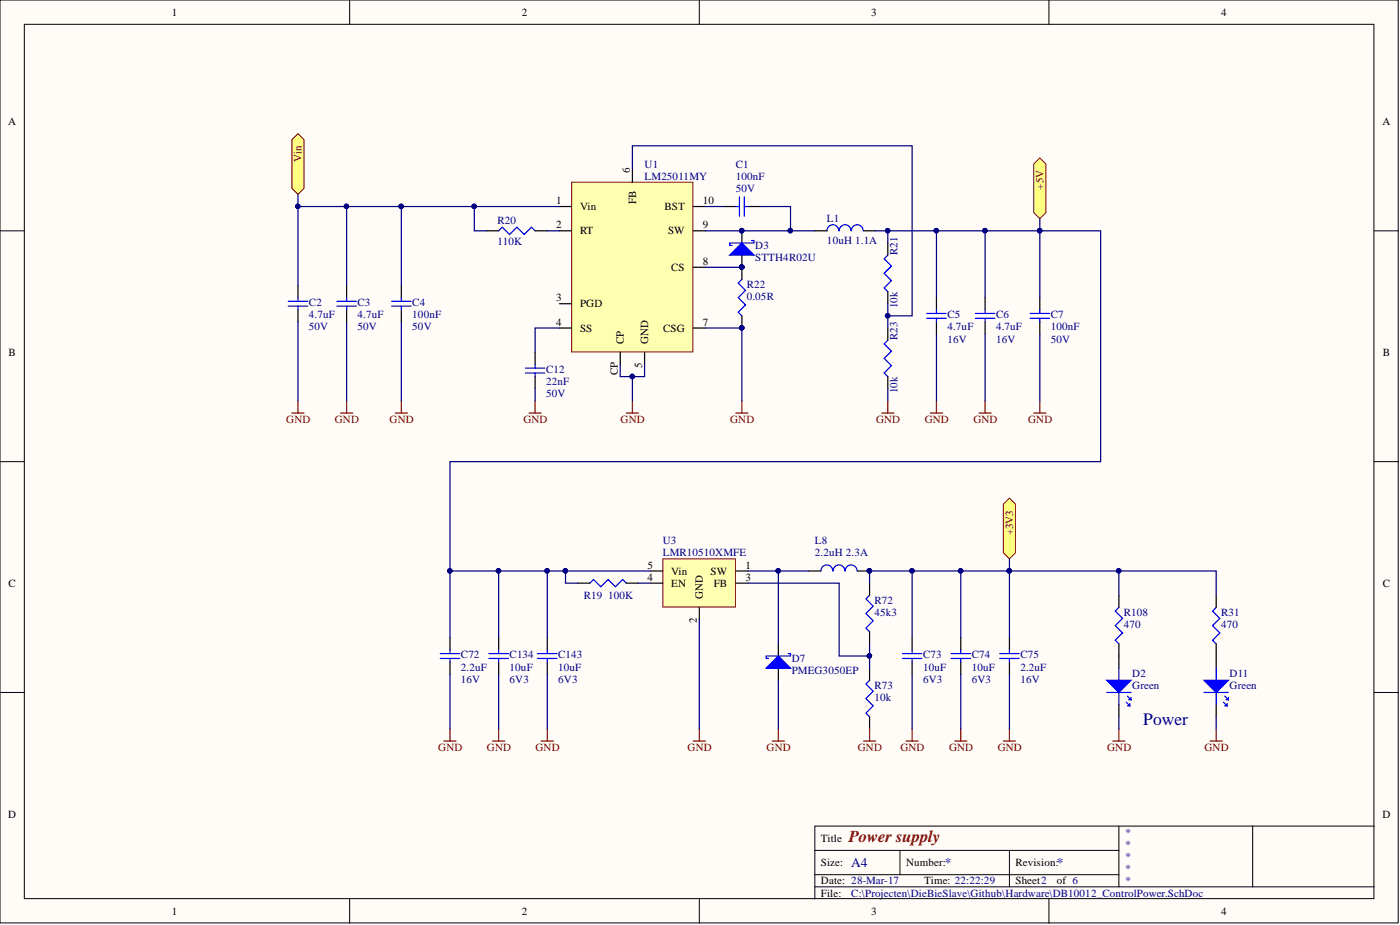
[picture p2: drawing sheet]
<svg xmlns="http://www.w3.org/2000/svg" width="292mm" height="193mm" viewBox="0 0 292 193" stroke-linecap="round" stroke-linejoin="round" font-family="sans-serif">
<defs><g id="words">
<text font-size="3.6" fill="#000080" x="238.5" y="151.3">Power</text>
<text font-size="3.5" fill="#800000" x="177.1" y="175.6">Power supply</text>
<g font-size="2.8" fill="#000080">
<text x="177.6" y="180.9">A4</text>
<text x="197.2" y="180.9">*</text>
<text x="220.5" y="180.9">*</text>
</g>
<g font-size="2.3">
<text x="35.9" y="3.3">1</text>
<text x="108.9" y="3.3">2</text>
<text x="181.8" y="3.3">3</text>
<text x="254.8" y="3.3">4</text>
<text x="1.7" y="26.1">A</text>
<text x="288.4" y="26.1">A</text>
<text x="131.4" y="36" transform="rotate(-90 131.4 36)">6</text>
<text x="116" y="42.6">1</text>
<text x="116" y="47.6">2</text>
<text x="121" y="43.8">Vin</text>
<text x="132.7" y="42.6" transform="rotate(-90 132.7 42.6)">FB</text>
<text x="138.6" y="43.8">BST</text>
<text x="146.7" y="47.6">9</text>
<text x="146.7" y="42.6">10</text>
<text x="121" y="48.9">RT</text>
<text x="139.4" y="48.9">SW</text>
<text x="140.1" y="56.5">CS</text>
<text x="146.7" y="55.3">8</text>
<text x="116" y="62.9">3</text>
<text x="121" y="64.1">PGD</text>
<text x="116" y="67.9">4</text>
<text x="121" y="69.2">SS</text>
<text x="130.2" y="71.7" transform="rotate(-90 130.2 71.7)">CP</text>
<text x="135.2" y="71.7" transform="rotate(-90 135.2 71.7)">GND</text>
<text x="138.4" y="69.2">CSG</text>
<text x="146.7" y="67.9">7</text>
<text x="1.8" y="74.3">B</text>
<text x="134" y="76.7" transform="rotate(-90 134 76.7)">5</text>
<text x="288.5" y="74.3">B</text>
<text x="128.9" y="78.3" transform="rotate(-90 128.9 78.3)">CP</text>
<text x="135.1" y="118.6">5</text>
<text x="140.1" y="119.9">Vin</text>
<text x="148.3" y="119.9">SW</text>
<text x="155.5" y="118.6">1</text>
<text x="1.8" y="122.4">C</text>
<text x="135.1" y="121.1">4</text>
<text x="140.1" y="122.4">EN</text>
<text x="146.7" y="124.9" transform="rotate(-90 146.7 124.9)">GND</text>
<text x="148.9" y="122.4">FB</text>
<text x="155.5" y="121.1">3</text>
<text x="288.5" y="122.4">C</text>
<text x="145.4" y="129.9" transform="rotate(-90 145.4 129.9)">2</text>
<text x="1.7" y="170.6">D</text>
<text x="288.4" y="170.6">D</text>
<text x="171.3" y="175.6">Title</text>
<text x="171.3" y="180.7">Size:</text>
<text x="171.3" y="184.5">Date: 28-Mar-17</text>
<text x="189" y="180.7">Number:</text>
<text x="192.8" y="184.5">Time: 22:22:29</text>
<text x="211.9" y="180.7">Revision:</text>
<text x="211.9" y="184.5">Sheet2</text>
<text x="220.5" y="184.5">of 6</text>
<text x="35.9" y="190.8">1</text>
<text x="108.9" y="190.8">2</text>
<text x="171.3" y="187">File:</text>
<text x="181.8" y="190.8">3</text>
<text x="254.8" y="190.8">4</text>
</g>
<g font-size="2.3" fill="#800000">
<text x="62.9" y="33.7" transform="rotate(-90 62.9 33.7)">Vin</text>
<text x="217.7" y="39.5" transform="rotate(-90 217.7 39.5)">+5V</text>
<text x="59.7" y="88.2">GND</text>
<text x="69.9" y="88.2">GND</text>
<text x="81.3" y="88.2">GND</text>
<text x="109.2" y="88.2">GND</text>
<text x="129.5" y="88.2">GND</text>
<text x="152.3" y="88.2">GND</text>
<text x="182.8" y="88.2">GND</text>
<text x="192.9" y="88.2">GND</text>
<text x="203.1" y="88.2">GND</text>
<text x="214.5" y="88.2">GND</text>
<text x="211.4" y="111.7" transform="rotate(-90 211.4 111.7)">+3V3</text>
<text x="91.4" y="156.6">GND</text>
<text x="101.6" y="156.6">GND</text>
<text x="111.7" y="156.6">GND</text>
<text x="143.5" y="156.6">GND</text>
<text x="159.9" y="156.6">GND</text>
<text x="179" y="156.6">GND</text>
<text x="187.9" y="156.6">GND</text>
<text x="198" y="156.6">GND</text>
<text x="208.2" y="156.6">GND</text>
<text x="231" y="156.6">GND</text>
<text x="251.3" y="156.6">GND</text>
</g>
<g font-size="2.3" fill="#000080">
<text x="134.5" y="35">U1</text>
<text x="153.5" y="35">C1</text>
<text x="134.5" y="37.5">LM25011MY</text>
<text x="153.5" y="40">50V</text>
<text x="153.5" y="37.5">100nF</text>
<text x="103.8" y="46.6">R20</text>
<text x="172.5" y="46.4">L1</text>
<text x="103.8" y="51.2">110K</text>
<text x="157.6" y="52">D3</text>
<text x="172.5" y="50.9">10uH 1.1A</text>
<text x="187.3" y="53.2" transform="rotate(-90 187.3 53.2)">R21</text>
<text x="157.6" y="54.5">STTH4R02U</text>
<text x="64.5" y="63.9">C2</text>
<text x="74.6" y="63.9">C3</text>
<text x="86" y="63.9">C4</text>
<text x="155.8" y="60.1">R22</text>
<text x="155.8" y="62.6">0.05R</text>
<text x="187.3" y="64.3" transform="rotate(-90 187.3 64.3)">10k</text>
<text x="64.5" y="68.9">50V</text>
<text x="64.5" y="66.4">4.7uF</text>
<text x="74.6" y="68.9">50V</text>
<text x="74.6" y="66.4">4.7uF</text>
<text x="86" y="68.9">50V</text>
<text x="86" y="66.4">100nF</text>
<text x="187.3" y="71" transform="rotate(-90 187.3 71)">R23</text>
<text x="197.7" y="71.5">16V</text>
<text x="197.7" y="66.4">C5</text>
<text x="197.7" y="68.9">4.7uF</text>
<text x="207.8" y="71.5">16V</text>
<text x="207.8" y="66.4">C6</text>
<text x="207.8" y="68.9">4.7uF</text>
<text x="219.2" y="71.5">50V</text>
<text x="219.2" y="66.4">C7</text>
<text x="219.2" y="68.9">100nF</text>
<text x="113.9" y="77.8">C12</text>
<text x="113.9" y="82.9">50V</text>
<text x="113.9" y="80.3">22nF</text>
<text x="187.3" y="82" transform="rotate(-90 187.3 82)">10k</text>
<text x="138.3" y="113.5">U3</text>
<text x="170" y="113.5">L8</text>
<text x="138.3" y="116.1">LMR10510XMFE</text>
<text x="170" y="116.1">2.2uH 2.3A</text>
<text x="121.8" y="124.9">R19</text>
<text x="126.9" y="124.9">100K</text>
<text x="182.4" y="126">R72</text>
<text x="182.4" y="128.5">45k3</text>
<text x="234.5" y="128.5">R108</text>
<text x="234.5" y="131">470</text>
<text x="254.8" y="128.5">R31</text>
<text x="254.8" y="131">470</text>
<text x="96.2" y="137.4">C72</text>
<text x="106.3" y="137.4">C134</text>
<text x="116.5" y="137.4">C143</text>
<text x="192.6" y="137.4">C73</text>
<text x="202.7" y="137.4">C74</text>
<text x="212.9" y="137.4">C75</text>
<text x="96.2" y="142.4">16V</text>
<text x="96.2" y="139.9">2.2uF</text>
<text x="106.3" y="142.4">6V3</text>
<text x="106.3" y="139.9">10uF</text>
<text x="116.5" y="142.4">6V3</text>
<text x="116.5" y="139.9">10uF</text>
<text x="165.2" y="138.1">D7</text>
<text x="165.2" y="140.7">PMEG3050EP</text>
<text x="182.4" y="143.7">R73</text>
<text x="192.6" y="142.4">6V3</text>
<text x="192.6" y="139.9">10uF</text>
<text x="202.7" y="142.4">6V3</text>
<text x="202.7" y="139.9">10uF</text>
<text x="212.9" y="142.4">16V</text>
<text x="212.9" y="139.9">2.2uF</text>
<text x="236.2" y="141.2">D2</text>
<text x="236.2" y="143.7">Green</text>
<text x="256.5" y="141.2">D11</text>
<text x="256.5" y="143.7">Green</text>
<text x="182.4" y="146.2">10k</text>
<text x="234.7" y="174.4">*</text>
<text x="234.7" y="176.9">*</text>
<text x="234.7" y="179.4">*</text>
<text x="234.7" y="182">*</text>
<text x="234.7" y="184.5">*</text>
<text x="177.6" y="187">C:\Projecten\DieBieSlave\Github\Hardware\DB10012_ControlPower.SchDoc</text>
</g>
</g></defs>
<g fill="#fffcf8" stroke="#000" stroke-width=".21">
<path d="M0 0h291.7v192.5h-291.7z"/>
<path d="M5.1 5.1h281.6v182.4h-281.6z"/>
</g>
<g fill="none" stroke="#000" stroke-width=".21">
<path d="M73 0v5.1M145.9 0v5.1M218.9 0v5.1M0 48.2h5.1M286.7 48.2h5.1M0 96.3h5.1M286.7 96.3h5.1M0 144.5h5.1M286.7 144.5h5.1M170 177.4h63.4M187.8 177.4v5.1M210.6 177.4v7.6"/>
<path d="M233.4 172.3v12.7M261.4 172.3h-91.4v15.2M286.7 172.3h-25.3v12.7M73 187.5v5.1M145.9 187.5v5.1M170 185h116.7M170 182.5h63.4M218.9 187.5v5.1"/>
</g>
<path d="M119.3 38h25.3v35.4h-25.3z" fill="#ffffb0" stroke="#800000" stroke-width=".21"/>
<g fill="none" stroke="#000" stroke-width=".25">
<path d="M131.9 35.5v2.5M72.3 59.6v2.5M83.7 59.6v2.5M101.5 48.2h2.5M111.6 48.2h2.6M116.7 43.1h2.6M116.7 48.2h2.6M144.6 43.1h2.6M144.6 48.2h2.6M144.6 55.8h2.6M151 43.1h2.5M154.8 48.2v2.5"/>
<path d="M154.8 53.2v5.1M156.1 43.1h2.5M185.2 50.7v2.5M72.3 64.6v2.6M83.7 64.6v2.6M111.6 73.5v2.5M111.6 78.6v2.5M116.7 63.4h2.6M116.7 68.4h2.6M129.4 73.5v2.5M134.5 73.5v2.5M144.6 68.4h2.6"/>
<path d="M154.8 65.9v2.5M185.2 60.8v2.6M185.2 68.4v2.6M185.2 78.6v2.5M195.4 62.1v2.5M195.4 67.2v2.5M205.5 62.1v2.5M205.5 67.2v2.5M217 62.1v2.5M217 67.2v2.5"/>
</g>
<g fill="none" stroke="#800000" stroke-width=".25">
<path d="M71 86.2h2.6M72.3 83.6v2.6M82.5 86.2h2.5M83.7 83.6v2.6M110.4 86.2h2.5M111.6 83.6v2.6M130.7 86.2h2.5M131.9 83.6v2.6M153.5 86.2h2.6M154.8 83.6v2.6M184 86.2h2.5M185.2 83.6v2.6"/>
<path d="M194.1 86.2h2.6M195.4 83.6v2.6M204.3 86.2h2.5M205.5 83.6v2.6M215.7 86.2h2.5M217 83.6v2.6"/>
</g>
<g fill="none" stroke="#00f" stroke-width=".25">
<path d="M104 48.2l.8-.8 1.5 1.5 1.5-1.5 1.6 1.5 1.5-1.5 .7 .8M153.5 43.1h.8M154.3 41.1v4M154.8 58.3l-.8 .8 1.5 1.5-1.5 1.5 1.5 1.5-1.5 1.5 .8 .8M155.3 41.1v4M155.3 43.1h.8M185.2 53.2l-.7 .8 1.5 1.5-1.5 1.5 1.5 1.5-1.5 1.6 .7 .7M70.3 62.9h4M70.3 63.9h4M72.3 62.1v.8M72.3 63.9v.7M81.7 62.9h4.1"/>
<path d="M81.7 63.9h4.1M83.7 62.1v.8M83.7 63.9v.7M109.6 76.8h4.1M109.6 77.8h4.1M111.6 76v.8M111.6 77.8v.8M185.2 71l-.7 .7 1.5 1.5-1.5 1.6 1.5 1.5-1.5 1.5 .7 .8M193.4 65.4h4M193.4 66.4h4M195.4 64.6v.8M195.4 66.4v.8"/>
<path d="M203.5 65.4h4.1M203.5 66.4h4.1M205.5 64.6v.8M205.5 66.4v.8M214.9 65.4h4.1M214.9 66.4h4.1M217 64.6v.8M217 66.4v.8"/>
</g>
<g fill="#000080" stroke="#000080" stroke-width=".21">
<circle cx="154.7" cy="68.4" r=".47"/>
<circle cx="154.7" cy="55.7" r=".47"/>
<circle cx="154.7" cy="48.1" r=".47"/>
</g>
<path d="M152.2 53.2l2.6-2.5 2.5 2.5z" fill="#00f"/>
<path d="M152.2 53.2l2.6-2.5 2.5 2.5zM156.8 50.2h.5v.5h-5.1v.5h.6M175 48.2a1.23 1.23 0 0 0-1.2-1.3 1.23 1.23 0 0 0-1.3 1.3M177.5 48.2a1.23 1.23 0 0 0-1.2-1.3 1.23 1.23 0 0 0-1.2 1.3M180.1 48.2a1.23 1.23 0 0 0-1.2-1.3 1.23 1.23 0 0 0-1.3 1.3M60.1 62.9h4.1M60.1 63.9h4.1M62.2 62.1v.8M62.2 63.9v.7" fill="none" stroke="#00f" stroke-width=".25"/>
<g fill="#000080" stroke="#000080" stroke-width=".21">
<circle cx="154.7" cy="55.7" r=".47"/>
<circle cx="154.7" cy="48.1" r=".47"/>
</g>
<path d="M62.2 59.6v2.5M170 48.2h2.5M180.2 48.2h2.5M62.2 64.6v2.6" fill="none" stroke="#000" stroke-width=".25"/>
<path d="M60.9 86.2h2.5M62.2 83.6v2.6" fill="none" stroke="#800000" stroke-width=".25"/>
<g fill="#ffff80" stroke="#800000" stroke-width=".21">
<path d="M215.7 34.2l1.3-1.3 1.2 1.3v10.2l-1.2 1.2-1.3-1.2z" fill-rule="evenodd"/>
<path d="M60.9 29.1l1.3-1.2 1.2 1.2v10.2l-1.2 1.3-1.3-1.3z" fill-rule="evenodd"/>
<path d="M209.3 105.2l1.3-1.3 1.3 1.3v10.1l-1.3 1.3-1.3-1.3z" fill-rule="evenodd"/>
</g>
<path d="M102.8 154.6h2.5M104 152.1v2.5" fill="none" stroke="#800000" stroke-width=".25"/>
<path d="M173.7 119.1a1.23 1.23 0 0 0-1.2-1.3 1.23 1.23 0 0 0-1.2 1.3M176.3 119.1a1.23 1.23 0 0 0-1.3-1.3 1.23 1.23 0 0 0-1.2 1.3M178.8 119.1a1.23 1.23 0 0 0-1.2-1.3 1.23 1.23 0 0 0-1.2 1.3" fill="none" stroke="#00f" stroke-width=".25"/>
<path d="M168.7 119.1h2.6M178.9 119.1h2.5" fill="none" stroke="#000" stroke-width=".25"/>
<circle cx="181.4" cy="119.1" r=".47" fill="#000080" stroke="#000080" stroke-width=".21"/>
<path d="M138.3 116.6h15.1v10h-15.1z" fill="#ffffb0" stroke="#800000" stroke-width=".21"/>
<g fill="none" stroke="#000" stroke-width=".25">
<path d="M135.8 119.1h2.5M153.5 119.1h2.6M120.5 121.7h2.6M130.7 121.7h2.5M135.8 121.7h2.5M145.9 126.7v2.6M153.5 121.7h2.6M162.4 134.3v2.6M162.4 139.4v2.5M181.4 121.7v2.5M181.4 131.8v2.5M181.4 139.4v2.5"/>
<path d="M190.3 133.1v2.5M190.3 138.1v2.6M200.5 133.1v2.5M200.5 138.1v2.6M181.4 149.5v2.6"/>
</g>
<path d="M123.1 121.7l.7-.8 1.6 1.5 1.5-1.5 1.5 1.5 1.5-1.5 .8 .8M181.4 124.2l-.7 .7 1.5 1.6-1.5 1.5 1.5 1.5-1.5 1.5 .7 .8M188.3 137.4h4M188.3 136.4h4M190.3 135.6v.8M190.3 137.4v.7M198.4 137.4h4.1M198.4 136.4h4.1M200.5 135.6v.8M200.5 137.4v.7M181.4 141.9l-.7 .8 1.5 1.5-1.5 1.5 1.5 1.5-1.5 1.6 .7 .7" fill="none" stroke="#00f" stroke-width=".25"/>
<path d="M159.9 139.4l2.5-2.5 2.5 2.5z" fill="#00f"/>
<g fill="none" stroke="#00f" stroke-width=".25">
<path d="M91.9 137.4h4M91.9 136.4h4M93.9 135.6v.8M93.9 137.4v.7M102 137.4h4.1M102 136.4h4.1M104 135.6v.8M104 137.4v.7M112.2 137.4h4M112.2 136.4h4M114.2 135.6v.8M114.2 137.4v.7"/>
<path d="M159.9 139.4l2.5-2.5 2.5 2.5zM164.4 136.4h.5v.5h-5v.5h.5M208.6 137.4h4M208.6 136.4h4M210.6 135.6v.8M210.6 137.4v.7"/>
</g>
<path d="M93.9 133.1v2.5M93.9 138.1v2.6M104 133.1v2.5M104 138.1v2.6M114.2 133.1v2.5M114.2 138.1v2.6M210.6 133.1v2.5M210.6 138.1v2.6M233.4 136.9v2.5M233.4 147v2.5" fill="none" stroke="#000" stroke-width=".25"/>
<g fill="none" stroke="#800000" stroke-width=".25">
<path d="M92.6 154.6h2.6M93.9 152.1v2.5M112.9 154.6h2.6M114.2 152.1v2.5M144.6 154.6h2.6M145.9 152.1v2.5M161.1 154.6h2.6M162.4 152.1v2.5M180.2 154.6h2.5M181.4 152.1v2.5M189 154.6h2.6M190.3 152.1v2.5"/>
<path d="M199.2 154.6h2.5M200.5 152.1v2.5M209.3 154.6h2.6M210.6 152.1v2.5"/>
</g>
<g fill="none" stroke="#000080" stroke-width=".25">
<path d="M131.9 35.5v-5.1h58.4v35.5h-5.1M62.2 40.6v2.5h10.1v16.5M62.2 43.1v16.5M72.3 43.1h44.4M83.7 43.1v16.5M99 43.1v5.1h2.5M114.2 48.2h2.5M147.2 48.2h22.8M147.2 55.8h7.6M147.2 43.1h3.8M158.6 43.1h6.3v5.1M182.7 48.2h2.5"/>
<path d="M185.2 50.7v-2.5h20.3v13.9M195.4 48.2v13.9M205.5 48.2h11.5v13.9M217 45.6v2.6h12.6v48.1h-135.7v22.8h41.9M62.2 67.2v16.4M72.3 67.2v16.4M83.7 67.2v16.4M116.7 68.4h-5.1v5.1M129.4 76v2.6h5.1v-2.6M131.9 78.6v5M147.2 68.4h7.6v15.2M185.2 63.4v5"/>
<path d="M195.4 69.7v13.9M205.5 69.7v13.9M217 69.7v13.9M111.6 81.1v2.5M185.2 81.1v2.5M93.9 119.1v14M104 119.1v14M114.2 119.1v14M118 119.1v2.6h2.5M156.1 119.1h12.6M162.4 119.1v15.2M190.3 119.1v14"/>
<path d="M210.6 116.6v2.5h-10.1M210.6 119.1v14M133.2 121.7h2.6M145.9 129.3v22.8M156.1 121.7h19v15.2h6.3v2.5M181.4 121.7v-2.6h19.1v14M181.4 134.3v2.6M93.9 140.7v11.4M104 140.7v11.4M114.2 140.7v11.4M162.4 141.9v10.2M190.3 140.7v11.4"/>
<path d="M200.5 140.7v11.4M210.6 140.7v11.4"/>
</g>
<g fill="#000080" stroke="#000080" stroke-width=".21">
<circle cx="131.9" cy="78.5" r=".47"/>
<circle cx="154.7" cy="68.4" r=".47"/>
<circle cx="83.7" cy="43" r=".47"/>
<circle cx="195.3" cy="48.1" r=".47"/>
<circle cx="185.2" cy="48.1" r=".47"/>
<circle cx="185.2" cy="65.9" r=".47"/>
<circle cx="154.7" cy="55.7" r=".47"/>
<circle cx="98.9" cy="43" r=".47"/>
<circle cx="164.9" cy="48.1" r=".47"/>
<circle cx="154.7" cy="48.1" r=".47"/>
<circle cx="205.5" cy="48.1" r=".47"/>
<circle cx="216.9" cy="48.1" r=".47"/>
<circle cx="62.1" cy="43" r=".47"/>
<circle cx="72.3" cy="43" r=".47"/>
<circle cx="190.3" cy="119.1" r=".47"/>
<circle cx="162.4" cy="119.1" r=".47"/>
<circle cx="181.4" cy="136.8" r=".47"/>
<circle cx="118" cy="119.1" r=".47"/>
<circle cx="114.1" cy="119.1" r=".47"/>
<circle cx="104" cy="119.1" r=".47"/>
<circle cx="181.4" cy="119.1" r=".47"/>
<circle cx="200.4" cy="119.1" r=".47"/>
<circle cx="210.6" cy="119.1" r=".47"/>
<circle cx="93.8" cy="119.1" r=".47"/>
</g>
<path d="M230.9 141.9h5.1l-2.6 2.6z" fill="#00f"/>
<path d="M233.4 126.7l-.7 .8 1.5 1.5-1.5 1.5 1.5 1.5-1.5 1.6 .7 .7M233.4 139.4v2.5M230.9 141.9h5.1l-2.6 2.6zM230.9 144.5h5.1M233.4 144.5v2.5M235 146.5l.7 .7v-.5M235.2 145.2l.8 .8v-.5M235.2 147.2h.5M235.5 146h.5" fill="none" stroke="#00f" stroke-width=".25"/>
<path d="M233.4 124.2v2.5M233.4 134.3v2.6M253.7 136.9v2.5M253.7 147v2.5" fill="none" stroke="#000" stroke-width=".25"/>
<path d="M232.2 154.6h2.5M233.4 152.1v2.5" fill="none" stroke="#800000" stroke-width=".25"/>
<path d="M233.4 119.1v5.1M233.4 149.5v2.6" fill="none" stroke="#000080" stroke-width=".25"/>
<circle cx="233.4" cy="119.1" r=".47" fill="#000080" stroke="#000080" stroke-width=".21"/>
<path d="M251.2 141.9h5.1l-2.6 2.6z" fill="#00f"/>
<path d="M253.7 126.7l-.7 .8 1.5 1.5-1.5 1.5 1.5 1.5-1.5 1.6 .7 .7M253.7 139.4v2.5M251.2 141.9h5.1l-2.6 2.6zM251.2 144.5h5.1M253.7 144.5v2.5M255.3 146.5l.7 .7v-.5M255.5 145.2l.8 .8v-.5M255.5 147.2h.5M255.8 146h.5" fill="none" stroke="#00f" stroke-width=".25"/>
<path d="M253.7 124.2v2.5M253.7 134.3v2.6" fill="none" stroke="#000" stroke-width=".25"/>
<path d="M252.5 154.6h2.5M253.7 152.1v2.5" fill="none" stroke="#800000" stroke-width=".25"/>
<path d="M210.6 119.1h43.1v5.1M253.7 149.5v2.6" fill="none" stroke="#000080" stroke-width=".25"/>
<g fill="#000080" stroke="#000080" stroke-width=".21">
<circle cx="233.4" cy="119.1" r=".47"/>
<circle cx="210.6" cy="119.1" r=".47"/>
</g>
<use href="#words"/>
</svg>
